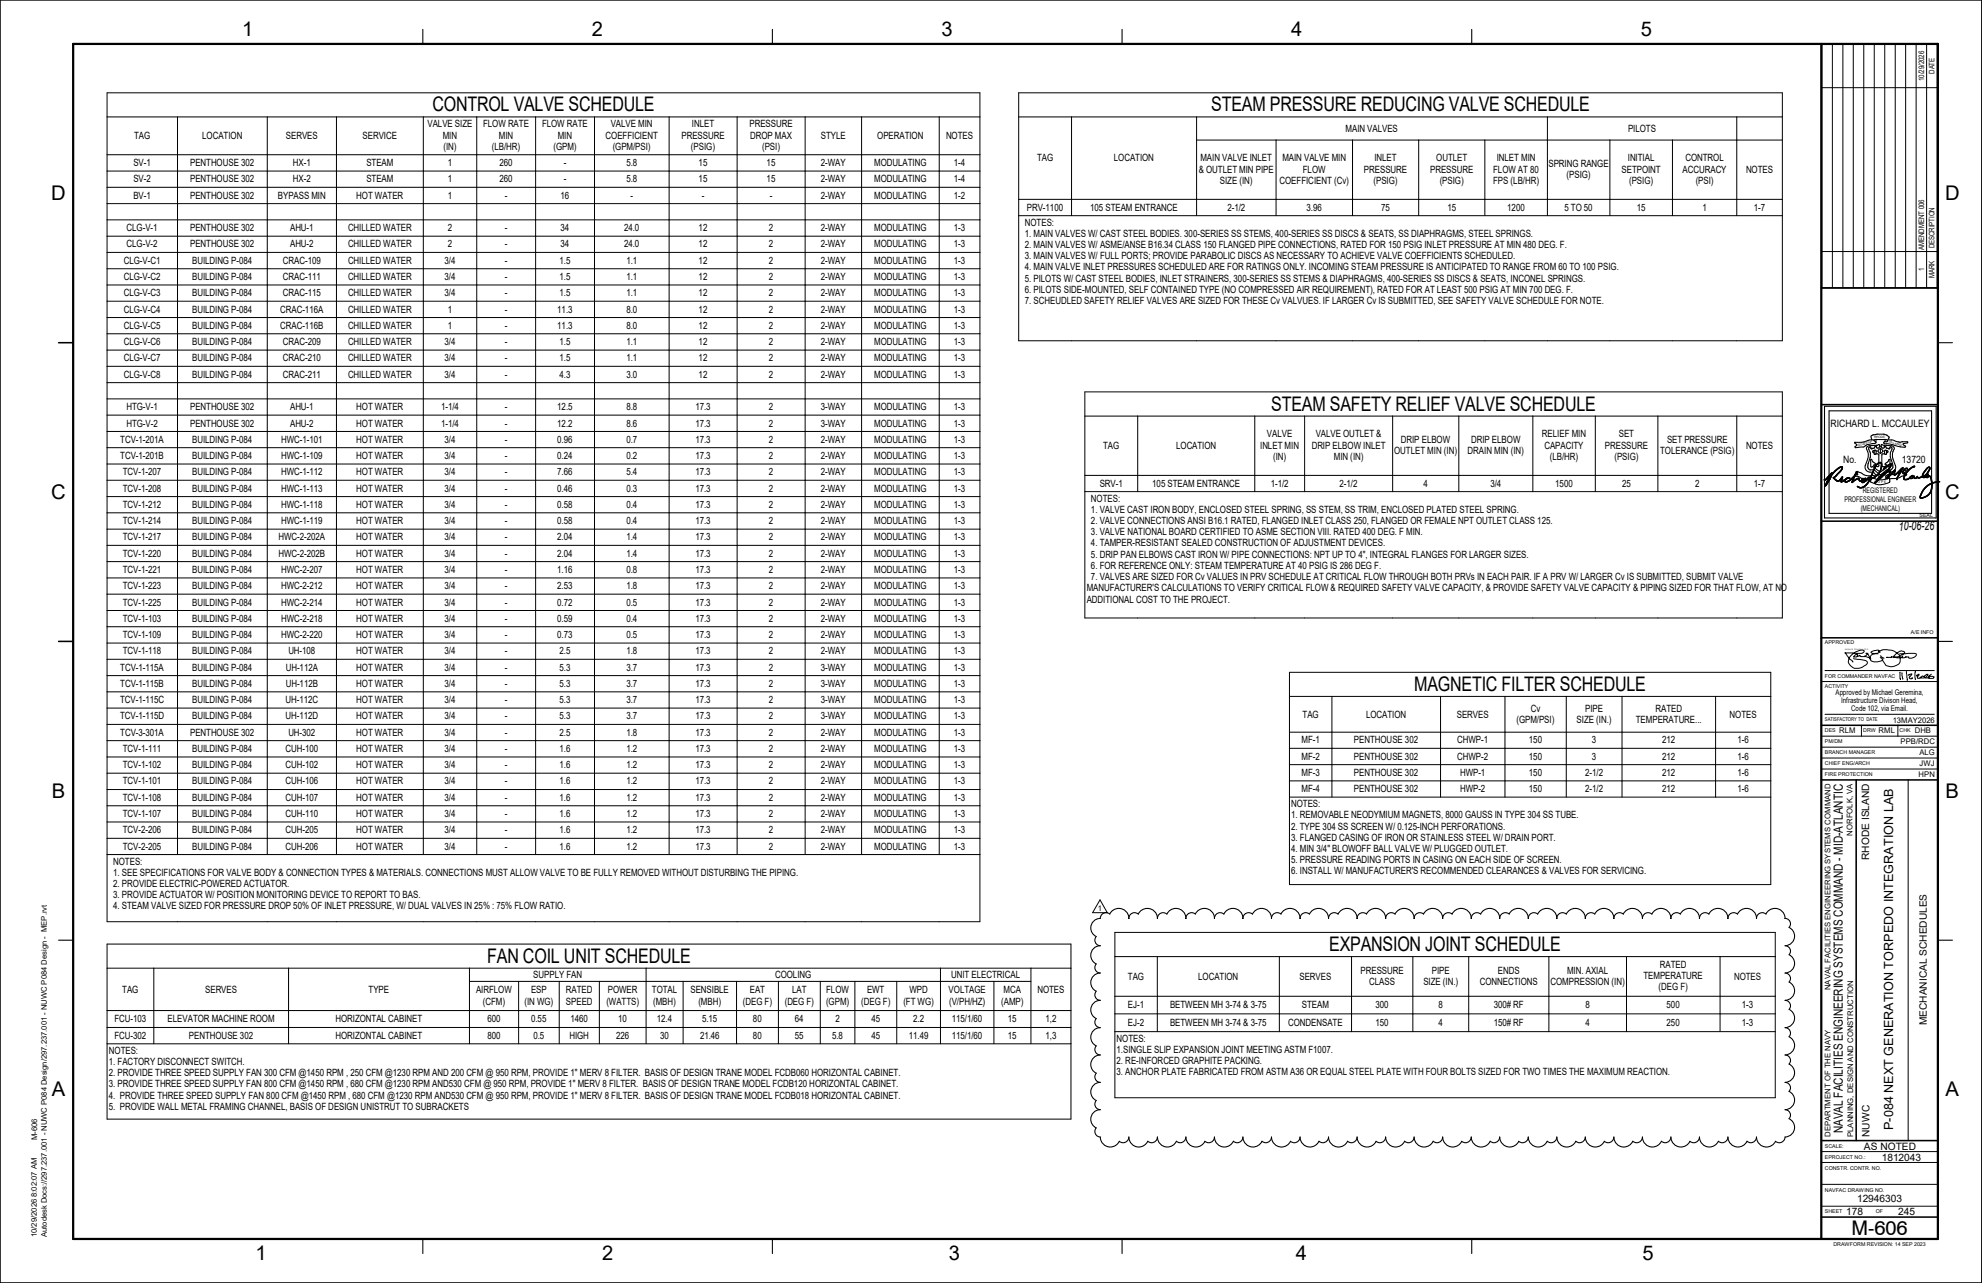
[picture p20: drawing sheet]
<svg xmlns="http://www.w3.org/2000/svg" width="864mm" height="559mm" viewBox="0 0 864 559" stroke-linecap="round" stroke-linejoin="round" font-family="sans-serif">
<defs><g id="words">
<g font-size="8.8">
<text x="105.6" y="15.7">1</text>
<text x="257.9" y="15.7">2</text>
<text x="410.3" y="15.7">3</text>
<text x="562.6" y="15.7">4</text>
<text x="715" y="15.7">5</text>
<text x="188.4" y="48.5">CONTROL VALVE SCHEDULE</text>
<text x="527.8" y="48.5">STEAM PRESSURE REDUCING VALVE SCHEDULE</text>
<text x="22.3" y="87.1">D</text>
<text x="847.5" y="87.1">D</text>
<text x="553.9" y="178.8">STEAM SAFETY RELIEF VALVE SCHEDULE</text>
<text x="22.3" y="217.3">C</text>
<text x="847.5" y="217.3">C</text>
<text x="616.2" y="300.9">MAGNETIC FILTER SCHEDULE</text>
<text x="22.6" y="347.4">B</text>
<text x="847.8" y="347.4">B</text>
<text x="212.3" y="419.3">FAN COIL UNIT SCHEDULE</text>
<text x="579.1" y="414.2">EXPANSION JOINT SCHEDULE</text>
<text x="22.6" y="477.5">A</text>
<text x="847.8" y="477.5">A</text>
<text x="806.7" y="537.9">M-606</text>
<text x="111.3" y="548.9">1</text>
<text x="262.3" y="548.9">2</text>
<text x="413.4" y="548.9">3</text>
<text x="564.6" y="548.9">4</text>
<text x="715.6" y="548.9">5</text>
</g>
<g font-size="5.5">
<text x="827.4" y="231.1" transform="rotate(-1 827.4 231.1)">10-06-26</text>
<text x="803" y="362.7" transform="rotate(-90 803 362.7)">ATLANTIC</text>
<text x="803" y="372.2" transform="rotate(-90 803 372.2)">MID-</text>
<text x="803" y="493.6" transform="rotate(-90 803 493.6)">NAVAL FACILITIES ENGINEERING SYSTEMS COMMAND -</text>
<text x="824.9" y="492.1" transform="rotate(-90 824.9 492.1)">P-084 NEXT GENERATION TORPEDO INTEGRATION LAB</text>
</g>
<g font-size="4.4">
<text x="186.3" y="55.5">VALVE SIZE</text>
<text x="210.5" y="55.5">FLOW RATE</text>
<text x="236.2" y="55.5">FLOW RATE</text>
<text x="266.1" y="55.5">VALVE MIN</text>
<text x="301.5" y="55.5">INLET</text>
<text x="326.6" y="55.5">PRESSURE</text>
<text x="586.3" y="57.4">MAIN VALVES</text>
<text x="709.4" y="57.4">PILOTS</text>
<text x="58.5" y="60.5">TAG</text>
<text x="88.1" y="60.5">LOCATION</text>
<text x="124.6" y="60.5">SERVES</text>
<text x="158" y="60.5">SERVICE</text>
<text x="192.9" y="60.4">MIN</text>
<text x="193.2" y="65.2">(IN)</text>
<text x="214.3" y="65.2">(LB/HR)</text>
<text x="217.4" y="60.4">MIN</text>
<text x="241.1" y="65.2">(GPM)</text>
<text x="243" y="60.4">MIN</text>
<text x="263.9" y="60.4">COEFFICIENT</text>
<text x="267" y="65.2">(GPM/PSI)</text>
<text x="296.9" y="60.4">PRESSURE</text>
<text x="301.1" y="65.2">(PSIG)</text>
<text x="326.9" y="60.4">DROP MAX</text>
<text x="332.1" y="65.2">(PSI)</text>
<text x="357.7" y="60.5">STYLE</text>
<text x="382.2" y="60.5">OPERATION</text>
<text x="412.2" y="60.5">NOTES</text>
<text x="451.9" y="70.3">TAG</text>
<text x="485.4" y="70.3">LOCATION</text>
<text x="523.1" y="70.3">MAIN VALVE INLET</text>
<text x="558.8" y="70.3">MAIN VALVE MIN</text>
<text x="598.9" y="70.3">INLET</text>
<text x="625.8" y="70.3">OUTLET</text>
<text x="652.1" y="70.3">INLET MIN</text>
<text x="709.3" y="70.3">INITIAL</text>
<text x="734.4" y="70.3">CONTROL</text>
<text x="58.1" y="72.3">SV-1</text>
<text x="82.8" y="72.3">PENTHOUSE 302</text>
<text x="127.6" y="72.3">HX-1</text>
<text x="159.6" y="72.3">STEAM</text>
<text x="195.1" y="72.3">1</text>
<text x="217.6" y="72.3">260</text>
<text x="245.6" y="72.3">-</text>
<text x="272.9" y="72.3">5.8</text>
<text x="304.4" y="72.3">15</text>
<text x="334.1" y="72.3">15</text>
<text x="357.7" y="72.3">2-WAY</text>
<text x="380.9" y="72.3">MODULATING</text>
<text x="415.6" y="72.3">1-4</text>
<text x="522.3" y="75.1">&amp; OUTLET MIN PIPE</text>
<text x="567.7" y="75.1">FLOW</text>
<text x="594.3" y="75.1">PRESSURE</text>
<text x="623.1" y="75.1">PRESSURE</text>
<text x="650.6" y="75.1">FLOW AT 80</text>
<text x="674.7" y="72.8">SPRING RANGE</text>
<text x="682.6" y="77.7">(PSIG)</text>
<text x="706.5" y="75.1">SETPOINT</text>
<text x="733.1" y="75.1">ACCURACY</text>
<text x="760.8" y="75.3">NOTES</text>
<text x="58.1" y="79.4">SV-2</text>
<text x="82.8" y="79.4">PENTHOUSE 302</text>
<text x="127.6" y="79.4">HX-2</text>
<text x="159.6" y="79.4">STEAM</text>
<text x="195.1" y="79.4">1</text>
<text x="217.6" y="79.4">260</text>
<text x="245.6" y="79.4">-</text>
<text x="272.9" y="79.4">5.8</text>
<text x="304.4" y="79.4">15</text>
<text x="334.1" y="79.4">15</text>
<text x="357.7" y="79.4">2-WAY</text>
<text x="380.9" y="79.4">MODULATING</text>
<text x="415.6" y="79.4">1-4</text>
<text x="531.5" y="80">SIZE (IN)</text>
<text x="557.5" y="80">COEFFICIENT (Cv)</text>
<text x="598.5" y="80">(PSIG)</text>
<text x="627.3" y="80">(PSIG)</text>
<text x="650.6" y="80">FPS (LB/HR)</text>
<text x="709.8" y="80">(PSIG)</text>
<text x="738.8" y="80">(PSI)</text>
<text x="58.1" y="86.5">BV-1</text>
<text x="82.8" y="86.5">PENTHOUSE 302</text>
<text x="121.1" y="86.5">BYPASS MIN</text>
<text x="155.2" y="86.5">HOT WATER</text>
<text x="195.1" y="86.5">1</text>
<text x="220" y="86.5">-</text>
<text x="244.3" y="86.5">16</text>
<text x="274.7" y="86.5">-</text>
<text x="305.8" y="86.5">-</text>
<text x="335.4" y="86.5">-</text>
<text x="357.7" y="86.5">2-WAY</text>
<text x="380.9" y="86.5">MODULATING</text>
<text x="415.6" y="86.5">1-2</text>
<text x="447.4" y="91.8">PRV-1100</text>
<text x="475" y="91.8">105 STEAM ENTRANCE</text>
<text x="534.8" y="91.8">2-1/2</text>
<text x="569.3" y="91.8">3.96</text>
<text x="601.8" y="91.8">75</text>
<text x="630.6" y="91.8">15</text>
<text x="656.8" y="91.8">1200</text>
<text x="681.7" y="91.8">5 TO 50</text>
<text x="713.1" y="91.8">15</text>
<text x="741.8" y="91.8">1</text>
<text x="764.2" y="91.8">1-7</text>
<text x="55.2" y="100.7">CLG-V-1</text>
<text x="82.8" y="100.7">PENTHOUSE 302</text>
<text x="126.4" y="100.7">AHU-1</text>
<text x="151.6" y="100.7">CHILLED WATER</text>
<text x="195.1" y="100.7">2</text>
<text x="220" y="100.7">-</text>
<text x="244.3" y="100.7">34</text>
<text x="271.9" y="100.7">24.0</text>
<text x="304.4" y="100.7">12</text>
<text x="335" y="100.7">2</text>
<text x="357.7" y="100.7">2-WAY</text>
<text x="380.9" y="100.7">MODULATING</text>
<text x="415.6" y="100.7">1-3</text>
<text x="446.5" y="98.3">NOTES:</text>
<text x="55.2" y="107.8">CLG-V-2</text>
<text x="82.8" y="107.8">PENTHOUSE 302</text>
<text x="126.4" y="107.8">AHU-2</text>
<text x="151.6" y="107.8">CHILLED WATER</text>
<text x="195.1" y="107.8">2</text>
<text x="220" y="107.8">-</text>
<text x="244.3" y="107.8">34</text>
<text x="271.9" y="107.8">24.0</text>
<text x="304.4" y="107.8">12</text>
<text x="335" y="107.8">2</text>
<text x="357.7" y="107.8">2-WAY</text>
<text x="380.9" y="107.8">MODULATING</text>
<text x="415.6" y="107.8">1-3</text>
<text x="446.5" y="103.2">1. MAIN VALVES W/ CAST STEEL BODIES. 300-SERIES SS STEMS, 400-SERIES SS DISCS &amp; SEATS, SS DIAPHRAGMS, STEEL SPRINGS.</text>
<text x="446.5" y="108">2. MAIN VALVES W/ ASME/ANSE B16.34 CLASS 150 FLANGED PIPE CONNECTIONS, RATED FOR 150 PSIG INLET PRESSURE AT MIN 480 DEG. F.</text>
<text x="446.5" y="112.9">3. MAIN VALVES W/ FULL PORTS; PROVIDE PARABOLIC DISCS AS NECESSARY TO ACHIEVE VALVE COEFFICIENTS SCHEDULED.</text>
<text x="53.9" y="114.9">CLG-V-C1</text>
<text x="83.7" y="114.9">BUILDING P-084</text>
<text x="123.3" y="114.9">CRAC-109</text>
<text x="151.6" y="114.9">CHILLED WATER</text>
<text x="193.7" y="114.9">3/4</text>
<text x="220" y="114.9">-</text>
<text x="243.8" y="114.9">1.5</text>
<text x="272.9" y="114.9">1.1</text>
<text x="304.4" y="114.9">12</text>
<text x="335" y="114.9">2</text>
<text x="357.7" y="114.9">2-WAY</text>
<text x="380.9" y="114.9">MODULATING</text>
<text x="415.6" y="114.9">1-3</text>
<text x="446.5" y="117.8">4. MAIN VALVE INLET PRESSURES SCHEDULED ARE FOR RATINGS ONLY. INCOMING STEAM PRESSURE IS ANTICIPATED TO RANGE FROM 60 TO 100 PSIG.</text>
<text x="53.9" y="122">CLG-V-C2</text>
<text x="83.7" y="122">BUILDING P-084</text>
<text x="123.3" y="122">CRAC-111</text>
<text x="151.6" y="122">CHILLED WATER</text>
<text x="193.7" y="122">3/4</text>
<text x="220" y="122">-</text>
<text x="243.8" y="122">1.5</text>
<text x="272.9" y="122">1.1</text>
<text x="304.4" y="122">12</text>
<text x="335" y="122">2</text>
<text x="357.7" y="122">2-WAY</text>
<text x="380.9" y="122">MODULATING</text>
<text x="415.6" y="122">1-3</text>
<text x="446.5" y="122.7">5. PILOTS W/ CAST STEEL BODIES, INLET STRAINERS, 300-SERIES SS STEMS &amp; DIAPHRAGMS, 400-SERIES SS DISCS &amp; SEATS, INCONEL SPRINGS.</text>
<text x="53.9" y="129">CLG-V-C3</text>
<text x="83.7" y="129">BUILDING P-084</text>
<text x="123.3" y="129">CRAC-115</text>
<text x="151.6" y="129">CHILLED WATER</text>
<text x="193.7" y="129">3/4</text>
<text x="220" y="129">-</text>
<text x="243.8" y="129">1.5</text>
<text x="272.9" y="129">1.1</text>
<text x="304.4" y="129">12</text>
<text x="335" y="129">2</text>
<text x="357.7" y="129">2-WAY</text>
<text x="380.9" y="129">MODULATING</text>
<text x="415.6" y="129">1-3</text>
<text x="446.5" y="127.6">6. PILOTS SIDE-MOUNTED, SELF CONTAINED TYPE (NO COMPRESSED AIR REQUIREMENT), RATED FOR AT LEAST 500 PSIG AT MIN 700 DEG. F.</text>
<text x="53.9" y="136.1">CLG-V-C4</text>
<text x="83.7" y="136.1">BUILDING P-084</text>
<text x="122.1" y="136.1">CRAC-116A</text>
<text x="151.6" y="136.1">CHILLED WATER</text>
<text x="195.1" y="136.1">1</text>
<text x="220" y="136.1">-</text>
<text x="242.8" y="136.1">11.3</text>
<text x="272.9" y="136.1">8.0</text>
<text x="304.4" y="136.1">12</text>
<text x="335" y="136.1">2</text>
<text x="357.7" y="136.1">2-WAY</text>
<text x="380.9" y="136.1">MODULATING</text>
<text x="415.6" y="136.1">1-3</text>
<text x="446.5" y="132.5">7. SCHEUDLED SAFETY RELIEF VALVES ARE SIZED FOR THESE Cv VALVUES. IF LARGER Cv IS SUBMITTED, SEE SAFETY VALVE SCHEDULE FOR NOTE.</text>
<text x="53.9" y="143.2">CLG-V-C5</text>
<text x="83.7" y="143.2">BUILDING P-084</text>
<text x="122.1" y="143.2">CRAC-116B</text>
<text x="151.6" y="143.2">CHILLED WATER</text>
<text x="195.1" y="143.2">1</text>
<text x="220" y="143.2">-</text>
<text x="242.8" y="143.2">11.3</text>
<text x="272.9" y="143.2">8.0</text>
<text x="304.4" y="143.2">12</text>
<text x="335" y="143.2">2</text>
<text x="357.7" y="143.2">2-WAY</text>
<text x="380.9" y="143.2">MODULATING</text>
<text x="415.6" y="143.2">1-3</text>
<text x="53.9" y="150.3">CLG-V-C6</text>
<text x="83.7" y="150.3">BUILDING P-084</text>
<text x="123.3" y="150.3">CRAC-209</text>
<text x="151.6" y="150.3">CHILLED WATER</text>
<text x="193.7" y="150.3">3/4</text>
<text x="220" y="150.3">-</text>
<text x="243.8" y="150.3">1.5</text>
<text x="272.9" y="150.3">1.1</text>
<text x="304.4" y="150.3">12</text>
<text x="335" y="150.3">2</text>
<text x="357.7" y="150.3">2-WAY</text>
<text x="380.9" y="150.3">MODULATING</text>
<text x="415.6" y="150.3">1-3</text>
<text x="53.9" y="157.4">CLG-V-C7</text>
<text x="83.7" y="157.4">BUILDING P-084</text>
<text x="123.3" y="157.4">CRAC-210</text>
<text x="151.6" y="157.4">CHILLED WATER</text>
<text x="193.7" y="157.4">3/4</text>
<text x="220" y="157.4">-</text>
<text x="243.8" y="157.4">1.5</text>
<text x="272.9" y="157.4">1.1</text>
<text x="304.4" y="157.4">12</text>
<text x="335" y="157.4">2</text>
<text x="357.7" y="157.4">2-WAY</text>
<text x="380.9" y="157.4">MODULATING</text>
<text x="415.6" y="157.4">1-3</text>
<text x="53.9" y="164.5">CLG-V-C8</text>
<text x="83.7" y="164.5">BUILDING P-084</text>
<text x="123.3" y="164.5">CRAC-211</text>
<text x="151.6" y="164.5">CHILLED WATER</text>
<text x="193.7" y="164.5">3/4</text>
<text x="220" y="164.5">-</text>
<text x="243.8" y="164.5">4.3</text>
<text x="272.9" y="164.5">3.0</text>
<text x="304.4" y="164.5">12</text>
<text x="335" y="164.5">2</text>
<text x="357.7" y="164.5">2-WAY</text>
<text x="380.9" y="164.5">MODULATING</text>
<text x="415.6" y="164.5">1-3</text>
<text x="55.1" y="178.6">HTG-V-1</text>
<text x="82.8" y="178.6">PENTHOUSE 302</text>
<text x="126.4" y="178.6">AHU-1</text>
<text x="155.2" y="178.6">HOT WATER</text>
<text x="192.2" y="178.6">1-1/4</text>
<text x="220" y="178.6">-</text>
<text x="242.8" y="178.6">12.5</text>
<text x="272.9" y="178.6">8.8</text>
<text x="303" y="178.6">17.3</text>
<text x="335" y="178.6">2</text>
<text x="357.7" y="178.6">3-WAY</text>
<text x="380.9" y="178.6">MODULATING</text>
<text x="415.6" y="178.6">1-3</text>
<text x="55.1" y="185.8">HTG-V-2</text>
<text x="82.8" y="185.8">PENTHOUSE 302</text>
<text x="126.4" y="185.8">AHU-2</text>
<text x="155.2" y="185.8">HOT WATER</text>
<text x="192.2" y="185.8">1-1/4</text>
<text x="220" y="185.8">-</text>
<text x="242.8" y="185.8">12.2</text>
<text x="272.9" y="185.8">8.6</text>
<text x="303" y="185.8">17.3</text>
<text x="335" y="185.8">2</text>
<text x="357.7" y="185.8">3-WAY</text>
<text x="380.9" y="185.8">MODULATING</text>
<text x="415.6" y="185.8">1-3</text>
<text x="797.6" y="185.8">RICHARD L. MCCAULEY</text>
<text x="552" y="190.5">VALVE</text>
<text x="573.3" y="190.5">VALVE OUTLET &amp;</text>
<text x="671.9" y="190.5">RELIEF MIN</text>
<text x="705.4" y="190.5">SET</text>
<text x="52.4" y="192.8">TCV-1-201A</text>
<text x="83.7" y="192.8">BUILDING P-084</text>
<text x="122.5" y="192.8">HWC-1-101</text>
<text x="155.2" y="192.8">HOT WATER</text>
<text x="193.7" y="192.8">3/4</text>
<text x="220" y="192.8">-</text>
<text x="242.8" y="192.8">0.96</text>
<text x="272.9" y="192.8">0.7</text>
<text x="303" y="192.8">17.3</text>
<text x="335" y="192.8">2</text>
<text x="357.7" y="192.8">2-WAY</text>
<text x="380.9" y="192.8">MODULATING</text>
<text x="415.6" y="192.8">1-3</text>
<text x="480.7" y="195.5">TAG</text>
<text x="512.5" y="195.5">LOCATION</text>
<text x="549.1" y="195.4">INLET MIN</text>
<text x="571.5" y="195.4">DRIP ELBOW INLET</text>
<text x="607.5" y="197.9">OUTLET MIN (IN)</text>
<text x="610.4" y="193">DRIP ELBOW</text>
<text x="639.5" y="197.9">DRAIN MIN (IN)</text>
<text x="641" y="193">DRIP ELBOW</text>
<text x="672.9" y="195.4">CAPACITY</text>
<text x="699.3" y="195.4">PRESSURE</text>
<text x="723.4" y="197.9">TOLERANCE (PSIG)</text>
<text x="726.4" y="193">SET PRESSURE</text>
<text x="760.8" y="195.5">NOTES</text>
<text x="52.4" y="199.9">TCV-1-201B</text>
<text x="83.7" y="199.9">BUILDING P-084</text>
<text x="122.5" y="199.9">HWC-1-109</text>
<text x="155.2" y="199.9">HOT WATER</text>
<text x="193.7" y="199.9">3/4</text>
<text x="220" y="199.9">-</text>
<text x="242.8" y="199.9">0.24</text>
<text x="272.9" y="199.9">0.2</text>
<text x="303" y="199.9">17.3</text>
<text x="335" y="199.9">2</text>
<text x="357.7" y="199.9">2-WAY</text>
<text x="380.9" y="199.9">MODULATING</text>
<text x="415.6" y="199.9">1-3</text>
<text x="554.7" y="200.2">(IN)</text>
<text x="581.2" y="200.2">MIN (IN)</text>
<text x="675.3" y="200.2">(LB/HR)</text>
<text x="703.5" y="200.2">(PSIG)</text>
<text x="803.1" y="201.6">No.</text>
<text x="828.7" y="201.6">13720</text>
<text x="53.6" y="207">TCV-1-207</text>
<text x="83.7" y="207">BUILDING P-084</text>
<text x="122.5" y="207">HWC-1-112</text>
<text x="155.2" y="207">HOT WATER</text>
<text x="193.7" y="207">3/4</text>
<text x="220" y="207">-</text>
<text x="242.8" y="207">7.66</text>
<text x="272.9" y="207">5.4</text>
<text x="303" y="207">17.3</text>
<text x="335" y="207">2</text>
<text x="357.7" y="207">2-WAY</text>
<text x="380.9" y="207">MODULATING</text>
<text x="415.6" y="207">1-3</text>
<text x="53.6" y="214.1">TCV-1-208</text>
<text x="83.7" y="214.1">BUILDING P-084</text>
<text x="122.5" y="214.1">HWC-1-113</text>
<text x="155.2" y="214.1">HOT WATER</text>
<text x="193.7" y="214.1">3/4</text>
<text x="220" y="214.1">-</text>
<text x="242.8" y="214.1">0.46</text>
<text x="272.9" y="214.1">0.3</text>
<text x="303" y="214.1">17.3</text>
<text x="335" y="214.1">2</text>
<text x="357.7" y="214.1">2-WAY</text>
<text x="380.9" y="214.1">MODULATING</text>
<text x="415.6" y="214.1">1-3</text>
<text x="479.2" y="212">SRV-1</text>
<text x="502.1" y="212">105 STEAM ENTRANCE</text>
<text x="553.7" y="212">1-1/2</text>
<text x="583.7" y="212">2-1/2</text>
<text x="620.3" y="212">4</text>
<text x="649.4" y="212">3/4</text>
<text x="677.7" y="212">1500</text>
<text x="706.8" y="212">25</text>
<text x="738.6" y="212">2</text>
<text x="764.2" y="212">1-7</text>
<text x="53.6" y="221.2">TCV-1-212</text>
<text x="83.7" y="221.2">BUILDING P-084</text>
<text x="122.5" y="221.2">HWC-1-118</text>
<text x="155.2" y="221.2">HOT WATER</text>
<text x="193.7" y="221.2">3/4</text>
<text x="220" y="221.2">-</text>
<text x="242.8" y="221.2">0.58</text>
<text x="272.9" y="221.2">0.4</text>
<text x="303" y="221.2">17.3</text>
<text x="335" y="221.2">2</text>
<text x="357.7" y="221.2">2-WAY</text>
<text x="380.9" y="221.2">MODULATING</text>
<text x="415.6" y="221.2">1-3</text>
<text x="475.4" y="218.5">NOTES:</text>
<text x="475.4" y="223.4">1. VALVE CAST IRON BODY, ENCLOSED STEEL SPRING, SS STEM, SS TRIM, ENCLOSED PLATED STEEL SPRING.</text>
<text x="53.6" y="228.3">TCV-1-214</text>
<text x="83.7" y="228.3">BUILDING P-084</text>
<text x="122.5" y="228.3">HWC-1-119</text>
<text x="155.2" y="228.3">HOT WATER</text>
<text x="193.7" y="228.3">3/4</text>
<text x="220" y="228.3">-</text>
<text x="242.8" y="228.3">0.58</text>
<text x="272.9" y="228.3">0.4</text>
<text x="303" y="228.3">17.3</text>
<text x="335" y="228.3">2</text>
<text x="357.7" y="228.3">2-WAY</text>
<text x="380.9" y="228.3">MODULATING</text>
<text x="415.6" y="228.3">1-3</text>
<text x="475.4" y="228.2">2. VALVE CONNECTIONS ANSI B16.1 RATED, FLANGED INLET CLASS 250, FLANGED OR FEMALE NPT OUTLET CLASS 125.</text>
<text x="475.4" y="233.1">3. VALVE NATIONAL BOARD CERTIFIED TO ASME SECTION VIII. RATED 400 DEG. F MIN.</text>
<text x="53.6" y="235.4">TCV-1-217</text>
<text x="83.7" y="235.4">BUILDING P-084</text>
<text x="121.4" y="235.4">HWC-2-202A</text>
<text x="155.2" y="235.4">HOT WATER</text>
<text x="193.7" y="235.4">3/4</text>
<text x="220" y="235.4">-</text>
<text x="242.8" y="235.4">2.04</text>
<text x="272.9" y="235.4">1.4</text>
<text x="303" y="235.4">17.3</text>
<text x="335" y="235.4">2</text>
<text x="357.7" y="235.4">2-WAY</text>
<text x="380.9" y="235.4">MODULATING</text>
<text x="415.6" y="235.4">1-3</text>
<text x="475.4" y="238">4. TAMPER-RESISTANT SEALED CONSTRUCTION OF ADJUSTMENT DEVICES.</text>
<text x="53.6" y="242.4">TCV-1-220</text>
<text x="83.7" y="242.4">BUILDING P-084</text>
<text x="121.4" y="242.4">HWC-2-202B</text>
<text x="155.2" y="242.4">HOT WATER</text>
<text x="193.7" y="242.4">3/4</text>
<text x="220" y="242.4">-</text>
<text x="242.8" y="242.4">2.04</text>
<text x="272.9" y="242.4">1.4</text>
<text x="303" y="242.4">17.3</text>
<text x="335" y="242.4">2</text>
<text x="357.7" y="242.4">2-WAY</text>
<text x="380.9" y="242.4">MODULATING</text>
<text x="415.6" y="242.4">1-3</text>
<text x="475.4" y="242.9">5. DRIP PAN ELBOWS CAST IRON W/ PIPE CONNECTIONS: NPT UP TO 4&quot;, INTEGRAL FLANGES FOR LARGER SIZES.</text>
<text x="53.6" y="249.6">TCV-1-221</text>
<text x="83.7" y="249.6">BUILDING P-084</text>
<text x="122.5" y="249.6">HWC-2-207</text>
<text x="155.2" y="249.6">HOT WATER</text>
<text x="193.7" y="249.6">3/4</text>
<text x="220" y="249.6">-</text>
<text x="242.8" y="249.6">1.16</text>
<text x="272.9" y="249.6">0.8</text>
<text x="303" y="249.6">17.3</text>
<text x="335" y="249.6">2</text>
<text x="357.7" y="249.6">2-WAY</text>
<text x="380.9" y="249.6">MODULATING</text>
<text x="415.6" y="249.6">1-3</text>
<text x="475.4" y="247.8">6. FOR REFERENCE ONLY: STEAM TEMPERATURE AT 40 PSIG IS 286 DEG F.</text>
<text x="53.6" y="256.6">TCV-1-223</text>
<text x="83.7" y="256.6">BUILDING P-084</text>
<text x="122.5" y="256.6">HWC-2-212</text>
<text x="155.2" y="256.6">HOT WATER</text>
<text x="193.7" y="256.6">3/4</text>
<text x="220" y="256.6">-</text>
<text x="242.8" y="256.6">2.53</text>
<text x="272.9" y="256.6">1.8</text>
<text x="303" y="256.6">17.3</text>
<text x="335" y="256.6">2</text>
<text x="357.7" y="256.6">2-WAY</text>
<text x="380.9" y="256.6">MODULATING</text>
<text x="415.6" y="256.6">1-3</text>
<text x="473.5" y="257.5">MANUFACTURER'S CALCULATIONS TO VERIFY CRITICAL FLOW &amp; REQUIRED SAFETY VALVE CAPACITY, &amp; PROVIDE SAFETY VALVE CAPACITY &amp; PIPING SIZED FOR THAT FLOW, AT NO</text>
<text x="475.4" y="252.6">7. VALVES ARE SIZED FOR Cv VALUES IN PRV SCHEDULE AT CRITICAL FLOW THROUGH BOTH PRVs IN EACH PAIR. IF A PRV W/ LARGER Cv IS SUBMITTED, SUBMIT VALVE</text>
<text x="53.6" y="263.7">TCV-1-225</text>
<text x="83.7" y="263.7">BUILDING P-084</text>
<text x="122.5" y="263.7">HWC-2-214</text>
<text x="155.2" y="263.7">HOT WATER</text>
<text x="193.7" y="263.7">3/4</text>
<text x="220" y="263.7">-</text>
<text x="242.8" y="263.7">0.72</text>
<text x="272.9" y="263.7">0.5</text>
<text x="303" y="263.7">17.3</text>
<text x="335" y="263.7">2</text>
<text x="357.7" y="263.7">2-WAY</text>
<text x="380.9" y="263.7">MODULATING</text>
<text x="415.6" y="263.7">1-3</text>
<text x="473.5" y="262.4">ADDITIONAL COST TO THE PROJECT.</text>
<text x="53.6" y="270.8">TCV-1-103</text>
<text x="83.7" y="270.8">BUILDING P-084</text>
<text x="122.5" y="270.8">HWC-2-218</text>
<text x="155.2" y="270.8">HOT WATER</text>
<text x="193.7" y="270.8">3/4</text>
<text x="220" y="270.8">-</text>
<text x="242.8" y="270.8">0.59</text>
<text x="272.9" y="270.8">0.4</text>
<text x="303" y="270.8">17.3</text>
<text x="335" y="270.8">2</text>
<text x="357.7" y="270.8">2-WAY</text>
<text x="380.9" y="270.8">MODULATING</text>
<text x="415.6" y="270.8">1-3</text>
<text x="53.6" y="277.9">TCV-1-109</text>
<text x="83.7" y="277.9">BUILDING P-084</text>
<text x="122.5" y="277.9">HWC-2-220</text>
<text x="155.2" y="277.9">HOT WATER</text>
<text x="193.7" y="277.9">3/4</text>
<text x="220" y="277.9">-</text>
<text x="242.8" y="277.9">0.73</text>
<text x="272.9" y="277.9">0.5</text>
<text x="303" y="277.9">17.3</text>
<text x="335" y="277.9">2</text>
<text x="357.7" y="277.9">2-WAY</text>
<text x="380.9" y="277.9">MODULATING</text>
<text x="415.6" y="277.9">1-3</text>
<text x="53.6" y="285">TCV-1-118</text>
<text x="83.7" y="285">BUILDING P-084</text>
<text x="125.6" y="285">UH-108</text>
<text x="155.2" y="285">HOT WATER</text>
<text x="193.7" y="285">3/4</text>
<text x="220" y="285">-</text>
<text x="243.8" y="285">2.5</text>
<text x="272.9" y="285">1.8</text>
<text x="303" y="285">17.3</text>
<text x="335" y="285">2</text>
<text x="357.7" y="285">2-WAY</text>
<text x="380.9" y="285">MODULATING</text>
<text x="415.6" y="285">1-3</text>
<text x="52.4" y="292.1">TCV-1-115A</text>
<text x="83.7" y="292.1">BUILDING P-084</text>
<text x="124.5" y="292.1">UH-112A</text>
<text x="155.2" y="292.1">HOT WATER</text>
<text x="193.7" y="292.1">3/4</text>
<text x="220" y="292.1">-</text>
<text x="243.8" y="292.1">5.3</text>
<text x="272.9" y="292.1">3.7</text>
<text x="303" y="292.1">17.3</text>
<text x="335" y="292.1">2</text>
<text x="357.7" y="292.1">3-WAY</text>
<text x="380.9" y="292.1">MODULATING</text>
<text x="415.6" y="292.1">1-3</text>
<text x="52.4" y="299.2">TCV-1-115B</text>
<text x="83.7" y="299.2">BUILDING P-084</text>
<text x="124.5" y="299.2">UH-112B</text>
<text x="155.2" y="299.2">HOT WATER</text>
<text x="193.7" y="299.2">3/4</text>
<text x="220" y="299.2">-</text>
<text x="243.8" y="299.2">5.3</text>
<text x="272.9" y="299.2">3.7</text>
<text x="303" y="299.2">17.3</text>
<text x="335" y="299.2">2</text>
<text x="357.7" y="299.2">3-WAY</text>
<text x="380.9" y="299.2">MODULATING</text>
<text x="415.6" y="299.2">1-3</text>
<text x="52.4" y="306.2">TCV-1-115C</text>
<text x="83.7" y="306.2">BUILDING P-084</text>
<text x="124.4" y="306.2">UH-112C</text>
<text x="155.2" y="306.2">HOT WATER</text>
<text x="193.7" y="306.2">3/4</text>
<text x="220" y="306.2">-</text>
<text x="243.8" y="306.2">5.3</text>
<text x="272.9" y="306.2">3.7</text>
<text x="303" y="306.2">17.3</text>
<text x="335" y="306.2">2</text>
<text x="357.7" y="306.2">3-WAY</text>
<text x="380.9" y="306.2">MODULATING</text>
<text x="415.6" y="306.2">1-3</text>
<text x="667" y="310">Cv</text>
<text x="690.7" y="310">PIPE</text>
<text x="721.3" y="310">RATED</text>
<text x="52.4" y="313.4">TCV-1-115D</text>
<text x="83.7" y="313.4">BUILDING P-084</text>
<text x="124.4" y="313.4">UH-112D</text>
<text x="155.2" y="313.4">HOT WATER</text>
<text x="193.7" y="313.4">3/4</text>
<text x="220" y="313.4">-</text>
<text x="243.8" y="313.4">5.3</text>
<text x="272.9" y="313.4">3.7</text>
<text x="303" y="313.4">17.3</text>
<text x="335" y="313.4">2</text>
<text x="357.7" y="313.4">3-WAY</text>
<text x="380.9" y="313.4">MODULATING</text>
<text x="415.6" y="313.4">1-3</text>
<text x="567.6" y="312.5">TAG</text>
<text x="595.2" y="312.5">LOCATION</text>
<text x="634.7" y="312.5">SERVES</text>
<text x="660.7" y="314.8">(GPM/PSI)</text>
<text x="687" y="314.8">SIZE (IN.)</text>
<text x="712.8" y="314.8">TEMPERATURE...</text>
<text x="753.6" y="312.5">NOTES</text>
<text x="52.4" y="320.4">TCV-3-301A</text>
<text x="82.8" y="320.4">PENTHOUSE 302</text>
<text x="125.6" y="320.4">UH-302</text>
<text x="155.2" y="320.4">HOT WATER</text>
<text x="193.7" y="320.4">3/4</text>
<text x="220" y="320.4">-</text>
<text x="243.8" y="320.4">2.5</text>
<text x="272.9" y="320.4">1.8</text>
<text x="303" y="320.4">17.3</text>
<text x="335" y="320.4">2</text>
<text x="357.7" y="320.4">2-WAY</text>
<text x="380.9" y="320.4">MODULATING</text>
<text x="415.6" y="320.4">1-3</text>
<text x="567.1" y="323.8">MF-1</text>
<text x="590" y="323.8">PENTHOUSE 302</text>
<text x="635" y="323.8">CHWP-1</text>
<text x="666.2" y="323.8">150</text>
<text x="693.6" y="323.8">3</text>
<text x="724.2" y="323.8">212</text>
<text x="757" y="323.8">1-6</text>
<text x="53.6" y="327.5">TCV-1-111</text>
<text x="83.7" y="327.5">BUILDING P-084</text>
<text x="124.4" y="327.5">CUH-100</text>
<text x="155.2" y="327.5">HOT WATER</text>
<text x="193.7" y="327.5">3/4</text>
<text x="220" y="327.5">-</text>
<text x="243.8" y="327.5">1.6</text>
<text x="272.9" y="327.5">1.2</text>
<text x="303" y="327.5">17.3</text>
<text x="335" y="327.5">2</text>
<text x="357.7" y="327.5">2-WAY</text>
<text x="380.9" y="327.5">MODULATING</text>
<text x="415.6" y="327.5">1-3</text>
<text x="53.6" y="334.6">TCV-1-102</text>
<text x="83.7" y="334.6">BUILDING P-084</text>
<text x="124.4" y="334.6">CUH-102</text>
<text x="155.2" y="334.6">HOT WATER</text>
<text x="193.7" y="334.6">3/4</text>
<text x="220" y="334.6">-</text>
<text x="243.8" y="334.6">1.6</text>
<text x="272.9" y="334.6">1.2</text>
<text x="303" y="334.6">17.3</text>
<text x="335" y="334.6">2</text>
<text x="357.7" y="334.6">2-WAY</text>
<text x="380.9" y="334.6">MODULATING</text>
<text x="415.6" y="334.6">1-3</text>
<text x="567.1" y="330.8">MF-2</text>
<text x="590" y="330.8">PENTHOUSE 302</text>
<text x="635" y="330.8">CHWP-2</text>
<text x="666.2" y="330.8">150</text>
<text x="693.6" y="330.8">3</text>
<text x="724.2" y="330.8">212</text>
<text x="757" y="330.8">1-6</text>
<text x="53.6" y="341.7">TCV-1-101</text>
<text x="83.7" y="341.7">BUILDING P-084</text>
<text x="124.4" y="341.7">CUH-106</text>
<text x="155.2" y="341.7">HOT WATER</text>
<text x="193.7" y="341.7">3/4</text>
<text x="220" y="341.7">-</text>
<text x="243.8" y="341.7">1.6</text>
<text x="272.9" y="341.7">1.2</text>
<text x="303" y="341.7">17.3</text>
<text x="335" y="341.7">2</text>
<text x="357.7" y="341.7">2-WAY</text>
<text x="380.9" y="341.7">MODULATING</text>
<text x="415.6" y="341.7">1-3</text>
<text x="567.1" y="337.9">MF-3</text>
<text x="590" y="337.9">PENTHOUSE 302</text>
<text x="636.2" y="337.9">HWP-1</text>
<text x="666.2" y="337.9">150</text>
<text x="690.7" y="337.9">2-1/2</text>
<text x="724.2" y="337.9">212</text>
<text x="757" y="337.9">1-6</text>
<text x="567.1" y="345">MF-4</text>
<text x="590" y="345">PENTHOUSE 302</text>
<text x="636.2" y="345">HWP-2</text>
<text x="666.2" y="345">150</text>
<text x="690.7" y="345">2-1/2</text>
<text x="724.2" y="345">212</text>
<text x="757" y="345">1-6</text>
<text x="53.6" y="348.8">TCV-1-108</text>
<text x="83.7" y="348.8">BUILDING P-084</text>
<text x="124.4" y="348.8">CUH-107</text>
<text x="155.2" y="348.8">HOT WATER</text>
<text x="193.7" y="348.8">3/4</text>
<text x="220" y="348.8">-</text>
<text x="243.8" y="348.8">1.6</text>
<text x="272.9" y="348.8">1.2</text>
<text x="303" y="348.8">17.3</text>
<text x="335" y="348.8">2</text>
<text x="357.7" y="348.8">2-WAY</text>
<text x="380.9" y="348.8">MODULATING</text>
<text x="415.6" y="348.8">1-3</text>
<text x="562.6" y="351.6">NOTES:</text>
<text x="53.6" y="355.9">TCV-1-107</text>
<text x="83.7" y="355.9">BUILDING P-084</text>
<text x="124.4" y="355.9">CUH-110</text>
<text x="155.2" y="355.9">HOT WATER</text>
<text x="193.7" y="355.9">3/4</text>
<text x="220" y="355.9">-</text>
<text x="243.8" y="355.9">1.6</text>
<text x="272.9" y="355.9">1.2</text>
<text x="303" y="355.9">17.3</text>
<text x="335" y="355.9">2</text>
<text x="357.7" y="355.9">2-WAY</text>
<text x="380.9" y="355.9">MODULATING</text>
<text x="415.6" y="355.9">1-3</text>
<text x="562.6" y="356.4">1. REMOVABLE NEODYMIUM MAGNETS, 8000 GAUSS IN TYPE 304 SS TUBE.</text>
<text x="53.6" y="363">TCV-2-206</text>
<text x="83.7" y="363">BUILDING P-084</text>
<text x="124.4" y="363">CUH-205</text>
<text x="155.2" y="363">HOT WATER</text>
<text x="193.7" y="363">3/4</text>
<text x="220" y="363">-</text>
<text x="243.8" y="363">1.6</text>
<text x="272.9" y="363">1.2</text>
<text x="303" y="363">17.3</text>
<text x="335" y="363">2</text>
<text x="357.7" y="363">2-WAY</text>
<text x="380.9" y="363">MODULATING</text>
<text x="415.6" y="363">1-3</text>
<text x="562.6" y="361.3">2. TYPE 304 SS SCREEN W/ 0.125-INCH PERFORATIONS.</text>
<text x="53.6" y="370">TCV-2-205</text>
<text x="83.7" y="370">BUILDING P-084</text>
<text x="124.4" y="370">CUH-206</text>
<text x="155.2" y="370">HOT WATER</text>
<text x="193.7" y="370">3/4</text>
<text x="220" y="370">-</text>
<text x="243.8" y="370">1.6</text>
<text x="272.9" y="370">1.2</text>
<text x="303" y="370">17.3</text>
<text x="335" y="370">2</text>
<text x="357.7" y="370">2-WAY</text>
<text x="380.9" y="370">MODULATING</text>
<text x="415.6" y="370">1-3</text>
<text x="562.6" y="366.2">3. FLANGED CASING OF IRON OR STAINLESS STEEL W/ DRAIN PORT.</text>
<text x="562.6" y="371.1">4. MIN 3/4&quot; BLOWOFF BALL VALVE W/ PLUGGED OUTLET.</text>
<text x="49.3" y="376.6">NOTES:</text>
<text x="562.6" y="376">5. PRESSURE READING PORTS IN CASING ON EACH SIDE OF SCREEN.</text>
<text x="814.4" y="374.5" transform="rotate(-90 814.4 374.5)">RHODE ISLAND</text>
<text x="49.3" y="381.4">1. SEE SPECIFICATIONS FOR VALVE BODY &amp; CONNECTION TYPES &amp; MATERIALS. CONNECTIONS MUST ALLOW VALVE TO BE FULLY REMOVED WITHOUT DISTURBING THE PIPING.</text>
<text x="562.6" y="380.9">6. INSTALL W/ MANUFACTURER'S RECOMMENDED CLEARANCES &amp; VALVES FOR SERVICING.</text>
<text x="49.3" y="386.3">2. PROVIDE ELECTRIC-POWERED ACTUATOR.</text>
<text x="49.3" y="391.2">3. PROVIDE ACTUATOR W/ POSITION MONITORING DEVICE TO REPORT TO BAS.</text>
<text x="49.3" y="396.1">4. STEAM VALVE SIZED FOR PRESSURE DROP 50% OF INLET PRESSURE, W/ DUAL VALVES IN 25% : 75% FLOW RATIO.</text>
<text x="232.4" y="426">SUPPLY FAN</text>
<text x="337.7" y="426">COOLING</text>
<text x="414.4" y="426">UNIT ELECTRICAL</text>
<text x="592.8" y="424.1">PRESSURE</text>
<text x="623.9" y="424.1">PIPE</text>
<text x="652.7" y="424.1">ENDS</text>
<text x="682.8" y="424.1">MIN. AXIAL</text>
<text x="723.3" y="421.6">RATED</text>
<text x="491.5" y="426.6">TAG</text>
<text x="522.1" y="426.6">LOCATION</text>
<text x="566.2" y="426.6">SERVES</text>
<text x="596.6" y="429">CLASS</text>
<text x="620.2" y="429">SIZE (IN.)</text>
<text x="644.7" y="429">CONNECTIONS</text>
<text x="675.6" y="429">COMPRESSION (IN)</text>
<text x="716.1" y="426.5">TEMPERATURE</text>
<text x="722.7" y="431.4">(DEG F)</text>
<text x="755.6" y="426.6">NOTES</text>
<text x="53.3" y="432.3">TAG</text>
<text x="89.4" y="432.3">SERVES</text>
<text x="160.6" y="432.3">TYPE</text>
<text x="207.4" y="432.6">AIRFLOW</text>
<text x="210.4" y="437.5">(CFM)</text>
<text x="228.6" y="437.5">(IN WG)</text>
<text x="231.4" y="432.6">ESP</text>
<text x="246.6" y="432.6">RATED</text>
<text x="246.6" y="437.5">SPEED</text>
<text x="264.2" y="437.5">(WATTS)</text>
<text x="264.8" y="432.6">POWER</text>
<text x="284.1" y="432.6">TOTAL</text>
<text x="284.6" y="437.5">(MBH)</text>
<text x="300.9" y="432.6">SENSIBLE</text>
<text x="304.3" y="437.5">(MBH)</text>
<text x="323.7" y="437.5">(DEG F)</text>
<text x="326.7" y="432.6">EAT</text>
<text x="341.9" y="437.5">(DEG F)</text>
<text x="345.1" y="432.6">LAT</text>
<text x="359.9" y="437.5">(GPM)</text>
<text x="360" y="432.6">FLOW</text>
<text x="375.2" y="437.5">(DEG F)</text>
<text x="377.8" y="432.6">EWT</text>
<text x="393.6" y="437.5">(FT WG)</text>
<text x="396.3" y="432.6">WPD</text>
<text x="413.3" y="432.6">VOLTAGE</text>
<text x="413.6" y="437.5">(V/PH/HZ)</text>
<text x="436.2" y="437.5">(AMP)</text>
<text x="437.3" y="432.6">MCA</text>
<text x="452" y="432.3">NOTES</text>
<text x="491.5" y="439.1">EJ-1</text>
<text x="509.8" y="439.1">BETWEEN MH 3-74 &amp; 3-75</text>
<text x="567.3" y="439.1">STEAM</text>
<text x="599.4" y="439.1">300</text>
<text x="626.8" y="439.1">8</text>
<text x="650.8" y="439.1">300# RF</text>
<text x="690.8" y="439.1">8</text>
<text x="726.2" y="439.1">500</text>
<text x="759" y="439.1">1-3</text>
<text x="49.9" y="445.2">FCU-103</text>
<text x="73" y="445.2">ELEVATOR MACHINE ROOM</text>
<text x="146.1" y="445.2">HORIZONTAL CABINET</text>
<text x="212.3" y="445.2">600</text>
<text x="231.4" y="445.2">0.55</text>
<text x="248.6" y="445.2">1460</text>
<text x="269.4" y="445.2">10</text>
<text x="286.2" y="445.2">12.4</text>
<text x="305.9" y="445.2">5.15</text>
<text x="328.1" y="445.2">80</text>
<text x="346.3" y="445.2">64</text>
<text x="364" y="445.2">2</text>
<text x="379.7" y="445.2">45</text>
<text x="397.9" y="445.2">2.2</text>
<text x="414.7" y="445.2">115/1/60</text>
<text x="439.2" y="445.2">15</text>
<text x="455.5" y="445.2">1,2</text>
<text x="491.5" y="446.8">EJ-2</text>
<text x="509.8" y="446.8">BETWEEN MH 3-74 &amp; 3-75</text>
<text x="561.3" y="446.8">CONDENSATE</text>
<text x="599.4" y="446.8">150</text>
<text x="626.8" y="446.8">4</text>
<text x="650.8" y="446.8">150# RF</text>
<text x="690.8" y="446.8">4</text>
<text x="726.2" y="446.8">250</text>
<text x="759" y="446.8">1-3</text>
<text x="839.5" y="446.5" transform="rotate(-90 839.5 446.5)">MECHANICAL SCHEDULES</text>
<text x="49.9" y="452.5">FCU-302</text>
<text x="82.3" y="452.5">PENTHOUSE 302</text>
<text x="146.1" y="452.5">HORIZONTAL CABINET</text>
<text x="212.3" y="452.5">800</text>
<text x="232.5" y="452.5">0.5</text>
<text x="248.1" y="452.5">HIGH</text>
<text x="268.4" y="452.5">226</text>
<text x="287.6" y="452.5">30</text>
<text x="305" y="452.5">21.46</text>
<text x="328.1" y="452.5">80</text>
<text x="346.3" y="452.5">55</text>
<text x="362.6" y="452.5">5.8</text>
<text x="379.7" y="452.5">45</text>
<text x="396" y="452.5">11.49</text>
<text x="414.7" y="452.5">115/1/60</text>
<text x="439.2" y="452.5">15</text>
<text x="455.5" y="452.5">1,3</text>
<text x="486.5" y="453.7">NOTES:</text>
<text x="47.5" y="459">NOTES:</text>
<text x="486.5" y="458.6">1.SINGLE SLIP EXPANSION JOINT MEETING ASTM F1007.</text>
<text x="47.5" y="463.8">1. FACTORY DISCONNECT SWITCH.</text>
<text x="486.5" y="463.4">2. RE-INFORCED GRAPHITE PACKING.</text>
<text x="47.5" y="473.6">3. PROVIDE THREE SPEED SUPPLY FAN 800 CFM @1450 RPM , 680 CFM @1230 RPM AND530 CFM @ 950 RPM, PROVIDE 1&quot; MERV 8 FILTER. BASIS OF DESIGN TRANE MODEL FCDB120 HORIZONTAL CABINET.</text>
<text x="47.5" y="468.7">2. PROVIDE THREE SPEED SUPPLY FAN 300 CFM @1450 RPM , 250 CFM @1230 RPM AND 200 CFM @ 950 RPM, PROVIDE 1&quot; MERV 8 FILTER. BASIS OF DESIGN TRANE MODEL FCDB060 HORIZONTAL CABINET.</text>
<text x="486.5" y="468.3">3. ANCHOR PLATE FABRICATED FROM ASTM A36 OR EQUAL STEEL PLATE WITH FOUR BOLTS SIZED FOR TWO TIMES THE MAXIMUM REACTION.</text>
<text x="47.5" y="478.5">4. PROVIDE THREE SPEED SUPPLY FAN 800 CFM @1450 RPM , 680 CFM @1230 RPM AND530 CFM @ 950 RPM, PROVIDE 1&quot; MERV 8 FILTER. BASIS OF DESIGN TRANE MODEL FCDB018 HORIZONTAL CABINET.</text>
<text x="47.5" y="483.4">5. PROVIDE WALL METAL FRAMING CHANNEL, BASIS OF DESIGN UNISTRUT TO SUBRACKETS</text>
<text x="814.5" y="495.2" transform="rotate(-90 814.5 495.2)">NUWC</text>
<text x="812.2" y="500.9">AS NOTED</text>
<text x="819.9" y="505.5">1812043</text>
<text x="809.2" y="523.7">12946303</text>
<text x="804.5" y="529.3">178</text>
<text x="827.1" y="529.3">245</text>
</g>
<g font-size="3.4">
<text x="811.6" y="214.9">REGISTERED</text>
<text x="803.7" y="218.7">PROFESSIONAL ENGINEER</text>
<text x="810.8" y="222.5">(MECHANICAL)</text>
<text x="799.8" y="302.7">Approved by Michael Geremina,</text>
<text x="802.3" y="306.2">Infrastructure Divison Head,</text>
<text x="806.6" y="309.8">Code 102, via Email.</text>
<text x="824.7" y="314.7">13MAY2026</text>
<text x="801.4" y="319.4">RLM</text>
<text x="818.6" y="319.2">RML</text>
<text x="834.3" y="319.2">DHB</text>
<text x="828.1" y="324.2">PPB/RDC</text>
<text x="836.3" y="328.9">ALG</text>
<text x="836.3" y="333.7">JWJ</text>
<text x="836" y="338.5">HPN</text>
<text x="807.2" y="363.9" transform="rotate(-90 807.2 363.9)">NORFOLK, VA</text>
<text x="478.3" y="396.6">1</text>
<text x="797.6" y="431.2" transform="rotate(-90 797.6 431.2)">NAVAL FACILITIES ENGINEERING SYSTEMS COMMAND</text>
<text x="16.1" y="496.6" transform="rotate(-90 16.1 496.6)">M-606</text>
<text x="797.6" y="495.2" transform="rotate(-90 797.6 495.2)">DEPARTMENT OF THE NAVY</text>
<text x="807.5" y="495.2" transform="rotate(-90 807.5 495.2)">PLANNING, DESIGN AND CONSTRUCTION</text>
</g>
<g font-size="3.3">
<text x="838.4" y="33.8" transform="rotate(-90 838.4 33.8)">10/29/26</text>
<text x="838.4" y="35.3" transform="rotate(-90 838.4 35.3)">10/29/2026</text>
<text x="842.9" y="32.2" transform="rotate(-90 842.9 32.2)">DATE</text>
<text x="838.4" y="108.9" transform="rotate(-90 838.4 108.9)">AMENDMENT 006</text>
<text x="842.9" y="108.2" transform="rotate(-90 842.9 108.2)">DESCRIPTION</text>
<text x="838.4" y="118.2" transform="rotate(-90 838.4 118.2)">1</text>
<text x="842.9" y="121.3" transform="rotate(-90 842.9 121.3)">MARK</text>
<text x="16.1" y="538.8" transform="rotate(-90 16.1 538.8)">10/29/2026 8:02:07 AM</text>
<text x="20.4" y="538.9" transform="rotate(-90 20.4 538.9)">Autodesk Docs://297.237.001 - NUWC P084 Design/297.237.001 - NUWC P084 Design - MEP.rvt</text>
</g>
<g font-size="2.3">
<text x="836.4" y="225.2">SEAL</text>
<text x="795.2" y="280.5">APPROVED</text>
<text x="832.7" y="276.1">A/E INFO</text>
<text x="795.2" y="299.6">ACTIVITY</text>
<text x="795.2" y="295.2">FOR COMMANDER NAVFAC</text>
<text x="795.2" y="314.2">SATISFACTORY TO DATE</text>
<text x="795.2" y="319">DES</text>
<text x="795.2" y="323.8">PM/DM</text>
<text x="811.9" y="319">DRW</text>
<text x="827.7" y="319">CHK</text>
<text x="795.2" y="328.5">BRANCH MANAGER</text>
<text x="795.2" y="333.3">CHIEF ENG/ARCH</text>
<text x="795.2" y="338">FIRE PROTECTION</text>
<text x="795.2" y="499.9">SCALE:</text>
<text x="795.2" y="509.4">CONSTR. CONTR. NO.</text>
<text x="795.2" y="504.7">EPROJECT NO.:</text>
<text x="795.2" y="519">NAVFAC DRAWING NO.</text>
<text x="795.2" y="528.5">SHEET</text>
<text x="817.4" y="528.5">OF</text>
<text x="798.9" y="542.7">DRAWFORM REVISION: 14 SEP 2023</text>
</g>
<g font-size="1.4">
<text x="816.6" y="190.8">RHODE</text>
<text x="809.6" y="194.2">STA</text>
<text x="812.2" y="193.7">T</text>
<text x="813" y="193.3">EO</text>
<text x="815.1" y="192.9">F</text>
<text x="823" y="193">ISL</text>
<text x="825.6" y="193.7">AN</text>
<text x="827.6" y="194.2">D</text>
<text x="816.6" y="210.2">H</text>
<text x="818.1" y="210.6">O P E</text>
</g>
<text font-size="1" fill="#4d4d4d" x="803.8" y="282.9">James E. Donahue, R.A.</text>
</g></defs>
<path d="M793.6 125.4h50.8M25.5 149.3h6.4M793.6 176.2h50.8M793.6 227h50.8M25.5 279.4h6.4M793.6 277.8h50.8M793.6 315.9h50.8M793.6 339.7h50.8M808.8 339.7v157.1M793.6 496.8h50.8M793.6 530.1h50.8" fill="none" stroke="#000" stroke-width=".68"/>
<g fill="none" stroke="#000" stroke-width=".44">
<path d="M.1 .1h863.3v558.6h-863.3zM793.6 296.8h50.8M795.2 292.1h47.6M795.2 311.1h47.6M811.1 315.9v4.7M826.9 315.9v4.7M793.6 330.2h50.8M793.6 334.9h50.8M793.6 325.4h50.8M793.6 320.6h50.8M831.4 339.7v157.1M793.6 515.8h50.8"/>
<path d="M793.6 501.6h50.8M793.6 506.3h50.8M793.6 525.4h50.8"/>
</g>
<path d="M31.9 19.1h812.5v520.5h-812.5zM793.6 19.1v520.5" fill="none" stroke="#000" stroke-width=".97"/>
<path d="M184.2 12.8v6.3M336.5 12.8v6.3M488.9 12.8v6.3M641.3 12.8v6.3M844.4 149.3h6.3M844.4 279.4h6.3M25.5 409.5h6.4M844.4 409.5h6.3M184.2 539.6v6.4M336.5 539.6v6.4M488.9 539.6v6.4M641.3 539.6v6.4" fill="none" stroke="#000" stroke-width=".47"/>
<g fill="#fff">
<path d="M794.5 448.6h3.9v46.6h-3.9z"/>
<path d="M794.5 341.2h3.9v90h-3.9z"/>
<path d="M798.2 374.9h6v118.7h-6z"/>
<path d="M798.2 373.4h6v1.5h-6z"/>
<path d="M798.2 364.2h6v8h-6z"/>
<path d="M798.2 362.7h6v1.5h-6z"/>
<path d="M798.2 341.4h6v21.3h-6z"/>
<path d="M804 341.2h3.9v22.7h-3.9z"/>
</g>
<g fill="none" stroke="#000" stroke-width=".44">
<path d="M793.8 19.1h50.2v106.2h-50.2zM798.4 19.1v106.2M803 19.1v106.2M807.5 19.1v106.2M812.1 19.1v106.2M816.7 19.1v106.2M821.2 19.1v106.2M825.8 19.1v106.2M830.3 19.1v106.2M834.9 19.1v106.2M839.5 19.1v106.2M793.8 38.2h50.2"/>
<path d="M46.7 40.4h380.3v361h-380.3zM46.7 50.9h380.3M77.3 50.9v321.3M116.5 50.9v321.3M146.6 50.9v321.3M184.4 50.9v321.3M207.7 50.9v321.3M233.4 50.9v321.3M259 50.9v321.3M291.5 50.9v321.3M321.2 50.9v321.3M350.8 50.9v321.3"/>
<path d="M375.4 50.9v321.3M409.2 50.9v321.3M443.9 50.9h332.7M443.9 40.4h332.7v108h-332.7zM466.9 50.9v43M521.4 50.9v43M674.2 50.9v43M756.8 50.9v43M46.7 74.5h380.3M46.7 67.4h380.3M521.4 61h255.2M556 61v32.9"/>
<path d="M589.3 61v32.9M618.2 61v32.9M647 61v32.9M701.5 61v32.9M728.7 61v32.9M46.7 95.8h380.3M46.7 88.7h380.3M46.7 81.6h380.3M443.9 93.9h332.7M443.9 86.8h332.7M46.7 117.1h380.3M46.7 109.9h380.3"/>
<path d="M46.7 102.9h380.3M793.8 109.6h50.2M46.7 138.3h380.3M46.7 131.2h380.3M46.7 124.1h380.3M46.7 159.6h380.3M46.7 152.5h380.3M46.7 145.4h380.3M46.7 173.7h380.3M46.7 166.7h380.3M472.7 170.7h303.9v98.5h-303.9zM46.7 195h380.3"/>
<path d="M46.7 187.9h380.3M46.7 180.8h380.3M472.7 181.2h303.9M495.7 181.2v32.9M546.7 181.2v32.9M568.5 181.2v32.9M606.8 181.2v32.9M635.6 181.2v32.9M667.9 181.2v32.9M695.1 181.2v32.9M722.4 181.2v32.9M756.8 181.2v32.9"/>
<path d="M46.7 216.3h380.3M46.7 209.2h380.3M46.7 202.1h380.3M472.7 214.1h303.9M472.7 207.1h303.9M46.7 237.5h380.3M46.7 230.5h380.3M46.7 223.4h380.3M46.7 258.8h380.3M46.7 251.7h380.3M46.7 244.6h380.3M46.7 273h380.3"/>
<path d="M46.7 265.9h380.3M46.7 294.3h380.3M46.7 287.1h380.3M46.7 280.1h380.3M561.8 292.8h209.8v92.5h-209.8zM46.7 315.5h380.3M46.7 308.4h380.3M46.7 301.3h380.3M561.8 318.9h209.8M561.8 303.3h209.8M580.3 303.3v43.9M627.7 303.3v43.9"/>
<path d="M655.7 303.3v43.9M682.5 303.3v43.9M706.8 303.3v43.9M747.5 303.3v43.9M46.7 336.8h380.3M46.7 329.7h380.3M46.7 322.6h380.3M561.8 333h209.8M561.8 325.9h209.8M46.7 358h380.3M46.7 350.9h380.3M46.7 343.9h380.3"/>
<path d="M561.8 347.2h209.8M561.8 340.1h209.8M46.7 372.2h380.3M46.7 365.1h380.3M479.3 391.9l3.2 5.6h-6.4zM46.7 411.2h419.9v76.2h-419.9zM485.8 406.1h287.7v72h-287.7zM485.8 416.6h287.7M504.3 416.6v32.7M557.4 416.6v32.7M588.9 416.6v32.7M615.6 416.6v32.7"/>
<path d="M640 416.6v32.7M674.9 416.6v32.7M708.7 416.6v32.7M749.5 416.6v32.7M46.7 421.7h419.9M67 421.7v32.9M125.7 421.7v32.9M204.6 421.7v32.9M204.6 427.4h244.6M226 427.4v27.2M243.7 427.4v27.2M261.2 427.4v27.2"/>
<path d="M281.5 421.7v32.9M297.6 427.4v27.2M320.9 427.4v27.2M339.2 427.4v27.2M357.4 427.4v27.2M372.5 427.4v27.2M390.7 427.4v27.2M409.8 421.7v32.9M433.1 427.4v27.2M449.2 421.7v32.9M485.8 433.9h287.7M46.7 454.6h419.9"/>
<path d="M46.7 447.5h419.9M46.7 440.1h419.9M485.8 449.3h287.7M485.8 441.6h287.7"/>
</g>
<g fill="none" stroke="#000" stroke-width=".47">
<path d="M795 177h48.6v48.6h-48.6zM797 178.9h44.6v44.7h-44.6zM808.3 192.7h2.9M808.3 192.6l-.2 .3 .8 .6M808.9 193.5l.1 .6M813.8 200l-1 2.7a2.18 2.18 0 0 0 2 2.9l1.6 .1 1 1.2h.7l1.2 1.2 1.2-1.2h.7l1-1.2 1.6-.1a2.13 2.13 0 0 0 2-2.9l-1-2.7M814 193.5a6 6 0 0 1-4.7 1.4h-1l.6-.9M814.6 194.7l-.4 .9 .8 2M814.6 194.7l.6 .1M815 197.7v1.2M815 198.8l-1 3.2M815.2 195.2l.2 .3"/>
<path d="M815.2 194.9v.4M815.3 190.4l.3 1.2M815.8 193.3l-1.8 .3M816 189.5l-.7 .3v.5M816 196.9l.7 .3M816.3 189.4l-.3 .1M816.5 191.7l-1.8-.1-3.5 1M816.6 196.4l-.5-.1-.1 .6M816.6 196.4l.1 1.4 .7-.1M816.7 196.2v.2M816.9 196.1l.6 .2M816.9 196.1h-.2"/>
<path d="M817.1 194.4h.3M817.2 194.4l-.5 .8-1.3 .3M817.2 192.4l.2 .1a.85 .85 0 0 1-.5 .8 .85 .85 0 0 1-.9-.1h-.3M817.4 197.7h1l.3 .5M817.5 194.4l.1 .2M817.5 191.4l-.2 1-.6-.4M817.5 189.1h3.4l1.2 .4M817.5 189.2l-1.2 .2M817.8 193.9l1.1-.3v.9a.68 .68 0 0 1-.6 .7 .68 .68 0 0 1-.7-.6M817.8 194a5 5 0 0 0-3.9 .3l-.5 .4-.2 .8a5.1 5.1 0 0 1 .6 4.4M818.3 196.5h-.8l-.1 1.2M818.6 198.2v4.6"/>
<path d="M818.9 194.4h.8M819.3 195.1v2.3M820.3 196.5h.8v1M820.8 193l.3 .3 3.8 .5M820.8 194l3.3 .1M820.9 193.9l-1.1-.3-.1 1.2 .6 .4M821 194.6l-.1 .5-.6 .1M821.2 197.7h-1l-.2 .4v4.7l.4 .4 1.2-.1 .5-.2-.2-.5M821.2 196.3l.6-.2 .2 .3M821.2 197.4v.3M821.2 194.4l-.2 .2M821.2 194.4l.5 .2"/>
<path d="M821.6 191.4l-.4 1M821.7 194.6l.1 .4M821.9 195l.3 .2M821.9 191.5l.3 .1a.62 .62 0 0 1-.1 .9 .62 .62 0 0 1-.9-.2l-.4 .7M821.9 191.5l-4.2-.1a.61 .61 0 0 0-.8-.1 .61 .61 0 0 0-.2 .7M822 196.4l-.1 1.4-.6-.1M822.1 189.4l.2 .2M822.1 195.2l.9 .3 .5-.3M822.2 189.6l.8 .7M822.2 196.3l-.2 .1M822.3 196.3l.3 .6M822.6 196.9l-.6 .3"/>
<path d="M822.7 191.6h1.5M823 190.2l.2 .3-.8 1.4M823.4 194.9v.4M823.6 198.8l1 3.2M823.6 197.7v1.2M824 194.7l-.5 .1M824 194.7l.2 .2M824.1 194.1a1.27 1.27 0 0 1 1.2 1.5M824.2 191.6l3 .8M824.2 194.9l.2 .7-.8 2M824.9 193.8l3.1 .8M825.3 195.6a5.3 5.3 0 0 0-.5 4.3"/>
<path d="M827.2 192.4l.4 .1M827.5 192.6h3.8l-1.9 .6M829.3 193.8l1 .8h-2.3M829.4 193.2l-.1 .5M808.2 207.3l.5 .1M808.7 207.5l1.3 .2 2.1 1M808.7 205.5l-.1 .4 .7 .4M808.8 205.5l1.7 .3a6 6 0 0 0 5.1 1.3M809.3 206.3l.1 .5h-.4a.54 .54 0 0 0-.7-.1 .54 .54 0 0 0-.2 .7M812.1 208.8l1.7 .1M813.9 202.6l-.1 1 .7 1 .5 .1M814 201.9l-.1 .7"/>
<path d="M815 204.7l1.8 .1M815.3 208.7l-1.5 .2M815.6 200.2l-.5 .1 .1 2.9 .3 .3a.63 .63 0 0 1 .6-.3 .63 .63 0 0 1 .5 .5l2.4 1.7M815.6 200.2l.5 1 1.2 .9-.3 .3M815.6 207.1h.8M816.4 208.1h-.4a1.54 1.54 0 0 0-.9 1.8l.2 .2M816.4 207.1l.6 .2M816.4 208.1l.7 .5M816.8 202.4l-.3 .4 .4 .3 1.4 .1 .4-.4M816.8 202.5h.2M816.8 204.9l2.2 1.8M817 207.3l.1 .4-1 .3"/>
<path d="M819 205.3h.6M819 206.7h.6M821.4 202.1l.2 .3M821.6 202.5h.2M821.8 204.9l-2.2 1.8M822 207.1l1.2 1.1 .2 1.6a7.3 7.3 0 0 1-8.1 .2M822.4 201.3l-1 .8M823 200.2l.6 .1-.2 3-.9-.1-2.9 2.2M823 200.2l-.6 1.1M823.2 208.1l-3.2 .9-2.9-.5M824.6 201.9a1.92 1.92 0 0 1-.2 2.2 1.92 1.92 0 0 1-2.2 .5l-.4 .2M824.7 208.4l-1.4 .2"/>
<path d="M826.8 208.4h-2.1M827.4 206.1l-5.1 .8-.6 .4-.1 1.4M827.8 205.9l1.4-.6a.84 .84 0 0 1 1.4-.2l-1 .9 .3 .3a.53 .53 0 0 1 .9 .4 .53 .53 0 0 1-.8 .6M827.8 206l-.3 .1M830.1 207.2l-1.5 .2-1.8 .9M520.8 398.1a4.4 4.4 0 0 1 5-2.3 4.4 4.4 0 0 1 3.4 4.2 2.46 2.46 0 0 1 1.4-2.3 2.46 2.46 0 0 1 2.7 .4 4.4 4.4 0 0 1 4.9-2.3 4.4 4.4 0 0 1 3.4 4.2 2.51 2.51 0 0 1 1.4-2.3 2.51 2.51 0 0 1 2.7 .4 4.4 4.4 0 0 1 4.9-2.3 4.4 4.4 0 0 1 3.4 4.2 2.51 2.51 0 0 1 1.5-2.3 2.51 2.51 0 0 1 2.7 .4 4.4 4.4 0 0 1 4.9-2.3 4.4 4.4 0 0 1 3.4 4.2 2.46 2.46 0 0 1 1.4-2.3 2.46 2.46 0 0 1 2.7 .4 4.4 4.4 0 0 1 4.9-2.3 4.4 4.4 0 0 1 3.4 4.2 2.51 2.51 0 0 1 1.4-2.3 2.51 2.51 0 0 1 2.7 .4 4.4 4.4 0 0 1 4.9-2.3 4.4 4.4 0 0 1 3.4 4.2 2.51 2.51 0 0 1 1.5-2.3 2.51 2.51 0 0 1 2.7 .4 4.4 4.4 0 0 1 4.9-2.3 4.4 4.4 0 0 1 3.4 4.2 2.46 2.46 0 0 1 1.4-2.3 2.46 2.46 0 0 1 2.7 .4 4.4 4.4 0 0 1 4.9-2.3 4.4 4.4 0 0 1 3.4 4.2 2.51 2.51 0 0 1 1.4-2.3 2.51 2.51 0 0 1 2.7 .4M520.9 398.1a2.51 2.51 0 0 0-2.7-.4 2.51 2.51 0 0 0-1.5 2.3 4.4 4.4 0 0 0-3.4-4.2 4.4 4.4 0 0 0-4.9 2.3 2.48 2.48 0 0 0-2.7-.4 2.48 2.48 0 0 0-1.4 2.3 4.4 4.4 0 0 0-3.4-4.3 4.4 4.4 0 0 0-4.9 2.4 2.46 2.46 0 0 0-2.7-.4 2.46 2.46 0 0 0-1.4 2.3 4.4 4.4 0 0 0-3.4-4.2 4.4 4.4 0 0 0-4.9 2.3 2.51 2.51 0 0 0-2.7-.4 2.51 2.51 0 0 0-1.5 2.3 4.1 4.1 0 0 0-4 3.2 4.1 4.1 0 0 0 2.2 4.7M620.3 398.1a4.4 4.4 0 0 1 4.9-2.3 4.4 4.4 0 0 1 3.4 4.2 2.46 2.46 0 0 1 1.4-2.3 2.46 2.46 0 0 1 2.7 .4 4.4 4.4 0 0 1 4.9-2.3 4.4 4.4 0 0 1 3.5 4.2 2.46 2.46 0 0 1 1.4-2.3 2.46 2.46 0 0 1 2.7 .4 4.4 4.4 0 0 1 4.9-2.3 4.4 4.4 0 0 1 3.4 4.2 2.51 2.51 0 0 1 1.4-2.3 2.51 2.51 0 0 1 2.7 .4 4.4 4.4 0 0 1 4.9-2.3 4.4 4.4 0 0 1 3.4 4.2 2.46 2.46 0 0 1 1.4-2.3 2.46 2.46 0 0 1 2.7 .4 4.4 4.4 0 0 1 4.9-2.3 4.4 4.4 0 0 1 3.4 4.2 2.48 2.48 0 0 1 1.5-2.3 2.48 2.48 0 0 1 2.7 .4 4.4 4.4 0 0 1 4.9-2.3 4.4 4.4 0 0 1 3.4 4.2 2.51 2.51 0 0 1 1.4-2.3 2.51 2.51 0 0 1 2.7 .4 4.4 4.4 0 0 1 4.9-2.3 4.4 4.4 0 0 1 3.4 4.2 2.46 2.46 0 0 1 1.4-2.3 2.46 2.46 0 0 1 2.7 .4 4.4 4.4 0 0 1 4.9-2.3 4.4 4.4 0 0 1 3.4 4.2 2.48 2.48 0 0 1 1.5-2.3 2.48 2.48 0 0 1 2.7 .4 4.4 4.4 0 0 1 4.9-2.3 4.4 4.4 0 0 1 3.3 4.2 2.51 2.51 0 0 1 1.5-2.3 2.51 2.51 0 0 1 2.7 .4M732.2 398.1a4.4 4.4 0 0 1 4.9-2.3 4.4 4.4 0 0 1 3.4 4.2 2.48 2.48 0 0 1 1.4-2.3 2.48 2.48 0 0 1 2.7 .4 4.4 4.4 0 0 1 4.9-2.3 4.4 4.4 0 0 1 3.4 4.2 2.48 2.48 0 0 1 1.5-2.3 2.48 2.48 0 0 1 2.6 .4 4.4 4.4 0 0 1 5-2.3 4.4 4.4 0 0 1 3.3 4.2 2.49 2.49 0 0 1 1.5-2.3 2.49 2.49 0 0 1 2.7 .4 4.4 4.4 0 0 1 4.9-2.3 4.4 4.4 0 0 1 3.4 4.2 2.3 2.3 0 0 1 2.1 1.4 2.3 2.3 0 0 1-.4 2.5 4.2 4.2 0 0 1 2.3 4.7 4.2 4.2 0 0 1-4 3.3 2.34 2.34 0 0 1 2.2 1.4 2.34 2.34 0 0 1-.5 2.5M477.6 419.8a2.4 2.4 0 0 0-.3 2.6 2.4 2.4 0 0 0 2.1 1.4 4.2 4.2 0 0 0-4 3.2 4.2 4.2 0 0 0 2.2 4.7M477.6 407.9a2.4 2.4 0 0 0-.3 2.6 2.4 2.4 0 0 0 2.1 1.4 4.2 4.2 0 0 0-4 3.2 4.2 4.2 0 0 0 2.2 4.7M779.6 415.8a4.2 4.2 0 0 1 2.2 4.7 4.2 4.2 0 0 1-4 3.3 2.34 2.34 0 0 1 2.2 1.4 2.34 2.34 0 0 1-.5 2.5"/>
<path d="M477.6 431.7a2.4 2.4 0 0 0-.3 2.6 2.4 2.4 0 0 0 2.1 1.4 4.2 4.2 0 0 0-4 3.2 4.2 4.2 0 0 0 2.2 4.7M779.6 427.7a4.2 4.2 0 0 1 2.2 4.7 4.2 4.2 0 0 1-4 3.3 2.34 2.34 0 0 1 2.2 1.4 2.34 2.34 0 0 1-.5 2.5M779.6 439.6a4.2 4.2 0 0 1 2.2 4.7 4.2 4.2 0 0 1-4 3.3 2.34 2.34 0 0 1 2.2 1.4 2.34 2.34 0 0 1-.5 2.5 4.2 4.2 0 0 1 2.3 4.7 4.2 4.2 0 0 1-4 3.3 2.34 2.34 0 0 1 2.2 1.4 2.34 2.34 0 0 1-.5 2.5M477.6 443.7a2.37 2.37 0 0 0-.3 2.5 2.37 2.37 0 0 0 2.1 1.4 4.2 4.2 0 0 0-4 3.3 4.2 4.2 0 0 0 2.2 4.6 2.37 2.37 0 0 0-.3 2.6 2.37 2.37 0 0 0 2.1 1.4 4.2 4.2 0 0 0-4 3.3 4.2 4.2 0 0 0 2.2 4.6 2.4 2.4 0 0 0-.3 2.6 2.4 2.4 0 0 0 2.1 1.4 4.2 4.2 0 0 0-4 3.3 4.2 4.2 0 0 0 2.2 4.6 2.4 2.4 0 0 0-.3 2.6 2.4 2.4 0 0 0 2.1 1.4 4.2 4.2 0 0 0-4 3.3 4.2 4.2 0 0 0 2.2 4.6M779.5 463.5a4.2 4.2 0 0 1 2.3 4.6 4.2 4.2 0 0 1-4 3.3 2.32 2.32 0 0 1 2.1 1.4 2.32 2.32 0 0 1-.4 2.5 4.2 4.2 0 0 1 2.3 4.7 4.2 4.2 0 0 1-4 3.3 2.32 2.32 0 0 1 2.1 1.4 2.32 2.32 0 0 1-.4 2.5 4.2 4.2 0 0 1 2.3 4.7 4.2 4.2 0 0 1-4 3.3 2.52 2.52 0 0 1-1.5 2.3 2.52 2.52 0 0 1-2.7-.4 4.3 4.3 0 0 1-4.9 2.4 4.3 4.3 0 0 1-3.4-4.3 2.46 2.46 0 0 1-1.4 2.3 2.46 2.46 0 0 1-2.7-.5 4.3 4.3 0 0 1-4.9 2.5 4.3 4.3 0 0 1-3.4-4.3 2.49 2.49 0 0 1-1.5 2.3 2.49 2.49 0 0 1-2.7-.4 4.3 4.3 0 0 1-4.8 2.4 4.3 4.3 0 0 1-3.4-4.3 2.52 2.52 0 0 1-1.5 2.3 2.52 2.52 0 0 1-2.7-.4M477.6 491.2a2.4 2.4 0 0 0-.3 2.6 2.4 2.4 0 0 0 2.1 1.4 4.3 4.3 0 0 0 3.4 4.3 4.3 4.3 0 0 0 4.9-2.4 2.52 2.52 0 0 0 2.7 .4 2.52 2.52 0 0 0 1.5-2.3 4.3 4.3 0 0 0 3.3 4.3 4.3 4.3 0 0 0 4.9-2.4 2.52 2.52 0 0 0 2.7 .4 2.52 2.52 0 0 0 1.5-2.3 4.3 4.3 0 0 0 3.4 4.3 4.3 4.3 0 0 0 4.9-2.5 2.46 2.46 0 0 0 2.6 .5 2.46 2.46 0 0 0 1.5-2.3 4.4 4.4 0 0 0 3.4 4.3 4.4 4.4 0 0 0 4.9-2.4M525 497.1a2.52 2.52 0 0 0 2.7 .4 2.52 2.52 0 0 0 1.5-2.3 4.3 4.3 0 0 0 3.3 4.3 4.3 4.3 0 0 0 4.9-2.4 2.49 2.49 0 0 0 2.7 .4 2.49 2.49 0 0 0 1.5-2.3 4.3 4.3 0 0 0 3.4 4.3 4.3 4.3 0 0 0 4.9-2.5 2.46 2.46 0 0 0 2.6 .5 2.46 2.46 0 0 0 1.5-2.3 4.3 4.3 0 0 0 3.4 4.3 4.3 4.3 0 0 0 4.9-2.4 2.52 2.52 0 0 0 2.7 .4 2.52 2.52 0 0 0 1.5-2.3 4.3 4.3 0 0 0 3.3 4.3 4.3 4.3 0 0 0 4.9-2.4 2.49 2.49 0 0 0 2.7 .4 2.49 2.49 0 0 0 1.5-2.3 4.3 4.3 0 0 0 3.4 4.3 4.3 4.3 0 0 0 4.9-2.5 2.46 2.46 0 0 0 2.6 .5 2.46 2.46 0 0 0 1.5-2.3 4.4 4.4 0 0 0 3.4 4.3 4.4 4.4 0 0 0 4.9-2.4M599.6 497.1a2.52 2.52 0 0 0 2.7 .4 2.52 2.52 0 0 0 1.5-2.3 4.3 4.3 0 0 0 3.3 4.3 4.3 4.3 0 0 0 4.9-2.5 2.46 2.46 0 0 0 2.7 .5 2.46 2.46 0 0 0 1.5-2.3 4.3 4.3 0 0 0 3.4 4.3 4.3 4.3 0 0 0 4.9-2.5 2.46 2.46 0 0 0 2.6 .5 2.46 2.46 0 0 0 1.5-2.3 4.3 4.3 0 0 0 3.4 4.3 4.3 4.3 0 0 0 4.9-2.4 2.52 2.52 0 0 0 2.7 .4 2.52 2.52 0 0 0 1.5-2.3 4.3 4.3 0 0 0 3.3 4.3 4.3 4.3 0 0 0 4.9-2.5 2.46 2.46 0 0 0 2.7 .5 2.46 2.46 0 0 0 1.5-2.3 4.3 4.3 0 0 0 3.3 4.3 4.3 4.3 0 0 0 4.9-2.4 2.52 2.52 0 0 0 2.7 .4 2.52 2.52 0 0 0 1.5-2.3 4.3 4.3 0 0 0 3.4 4.3 4.3 4.3 0 0 0 4.9-2.4 2.52 2.52 0 0 0 2.7 .4 2.52 2.52 0 0 0 1.4-2.3 4.3 4.3 0 0 0 3.4 4.3 4.3 4.3 0 0 0 4.9-2.5 2.46 2.46 0 0 0 2.7 .5 2.46 2.46 0 0 0 1.5-2.3 4.3 4.3 0 0 0 3.3 4.3 4.3 4.3 0 0 0 4.9-2.4 2.52 2.52 0 0 0 2.7 .4 2.52 2.52 0 0 0 1.5-2.3 4.3 4.3 0 0 0 3.4 4.3 4.3 4.3 0 0 0 4.9-2.4 2.52 2.52 0 0 0 2.6 .4 2.52 2.52 0 0 0 1.5-2.3 4.3 4.3 0 0 0 3.4 4.3 4.3 4.3 0 0 0 4.9-2.5 2.46 2.46 0 0 0 2.7 .5 2.46 2.46 0 0 0 1.4-2.3 4.4 4.4 0 0 0 3.5 4.3 4.4 4.4 0 0 0 4.8-2.4"/>
<circle cx="819.3" cy="196.4" r=".97"/>
</g>
<g fill="none" stroke="#000" stroke-width=".68">
<path d="M795.4 211.5h.1M795.5 211.4v.1M798 206.9l-.7 1.8-1.9 2.8M798 206.9l-1.8 2.7-.8 1.9M798 206.9l3.5-3.2a.72 .72 0 0 1 1.2 .1l-.9 1.6-3 2.7 2.1 1.5 1.9-1.9-.5 2.2 1.8-1.1M798.2 206l-2.8 3h-.6M798.2 206h.1M798.3 206l-.3 .9M804.4 208.6l-.3 .2M804.4 208.6l-.2 .3M804.8 208.3l-.4 .3M805.8 208.2l-1 .1"/>
<path d="M805.8 208.3h.2M805.9 208.3h-1.1M805.9 208.3h.1M808 207.5v.1M809.2 205.4l-.9 1.4-1.3 3.3 2.9-1.8a.97 .97 0 0 0 .9 1.3 .97 .97 0 0 0 .9-1.2l-.5 1.1 1.3-.5 .5-.6h-.5l-1.2 1.5a1.93 1.93 0 0 0 2.4-1.3 .82 .82 0 0 1 .7-.7 .82 .82 0 0 1 .9 .4 5.6 5.6 0 0 0 4.2-3.7l.2-1.2a1.26 1.26 0 0 0-.7-1.9l-1.7 1.4-3 6.8-1.2 1.5a2.69 2.69 0 0 1-3.8 .6M809.3 205.4l-1.2 1.9-2 1.8-1.6 .9a.62 .62 0 0 1-.6-.4 .62 .62 0 0 1 .3-.7M809.3 205.4h-.1M816.9 210.3l.1 .1M817.2 210l-.2 .4M820.6 204.6a5.1 5.1 0 0 1 3.5-2.5l-.6 1.5-1.7 2.1M821.8 205.7l-4.6 4.4M821.8 205.7l-2.2 1.3-2.4 3"/>
<path d="M821.8 205.7l1.5-.6 .4 .3-1.6 2.8a.66 .66 0 0 0 1-.6l2.4-2.7v2l3.6-3.1-2.3 4-.3 1.1M831 204.6l.1-.3a1.48 1.48 0 0 0-2 1.4l.2 .5 1.4 .3M832.4 207.8l-.2 .2M833.4 207.5l.1-.4-1.1 .7M833.6 203.2l.6-.1-1.4 .7-1.7 1.6a4.1 4.1 0 0 0-1.4 3.4h1.3l1.2-.9M839.4 207.7a1.05 1.05 0 0 1-1.6-.1 1.05 1.05 0 0 1 .3-1.6l1.4-1.8a.68 .68 0 0 1 .8-.7 .68 .68 0 0 1 .5 .9 5.3 5.3 0 0 1-5.2 3.6l-.2-.4a.68 .68 0 0 1-.7 .7 .68 .68 0 0 1-.6-.8l-1.1 .8h-.6l-.2-.3M839.4 207.7l.3 .3 .6-.6a.98 .98 0 0 1 1.2 1.1l.2 4.2-.6 1.8-.9 1a4.1 4.1 0 0 1-3.6 1.2l.8-2.2a8.5 8.5 0 0 1 7.7-4.7M840 206.5l.1 .4-.7 .8z"/>
</g>
<g fill="none" stroke="#010101" stroke-width=".44">
<path d="M807.7 286.7l.3 .3 3.4 .4a1.95 1.95 0 0 1 2.3 1.4 5.1 5.1 0 0 1-7.1 1.4 3 3 0 0 1 .4-5.1 5 5 0 0 1 5.2-1.6 1.88 1.88 0 0 1-2.4 1.1l-6-.2 .3 .2a8.7 8.7 0 0 0 3.4 3.7h-.2M812.4 285.6l.2 .4 1.9 .5 .6 .5-.7-1.2a1.39 1.39 0 0 0-1.4-1.2h.8a2.12 2.12 0 0 1-3.5 .8l-1.4 .7-1.2-.1a1.39 1.39 0 0 1 1.7-.9l-.3 .9M818.2 284.2l.6-.9a3.7 3.7 0 0 0-3.4 .6l-.2 .3 .6 .4 2.4 .1a2.48 2.48 0 0 0-3.3 2.5 3.6 3.6 0 0 0 4.6 .7l.9-.7-1.3-.9M819.3 284.2l-.5-.2v-.3a7.6 7.6 0 0 1 6.7 0 3.5 3.5 0 0 1 2.4 4.2 3.5 3.5 0 0 1-4.2 2.5 4 4 0 0 1-3.5-3.4M819.7 285.6l-.2 .2 .3 .3 1.3 .6M827.6 284.7h7.2a1.9 1.9 0 0 1-2.4 2h-.6l-.1-.6h-1.5a.79 .79 0 0 1-.7 .5 .79 .79 0 0 1-.7-.5l.2-.3a3.1 3.1 0 0 1-3.9 .2l.9-1.1a3.1 3.1 0 0 1 3.7-1l.2 .1a5.3 5.3 0 0 1-5.7 2l-.3 .3h-1.9h.3M827.9 292.8l.1 3.2 .2-.4M828.7 293.2v1.2l.6 1.4M830.7 292.3l.3 4 .2-.3M831.6 294.2l.3-.3a.56 .56 0 0 1 .5-.4 .56 .56 0 0 1 .6 .4l-.6 .5a.7 .7 0 0 0-.2 1.2 .7 .7 0 0 0 1.1-.3l.2-.2M834.4 292.6l.2-.1-.2 2.8 .3 .7M835.1 294.6v-.4l.7-.5h.4l-.2 .5a.64 .64 0 0 0-.5 .9 .64 .64 0 0 0 1 .2l.5-.4"/>
<path d="M837.7 294.2v.4l.9 .3-.2 .4h-1.4l.4-.9M838.8 294.4v-.2a.78 .78 0 0 1 1.2-.3l-1 1.4 1.6-.2-.2-.2M841.6 293.5l-.7 .6a.73 .73 0 0 0-.5 .7 .73 .73 0 0 0 .5 .7h.7a.58 .58 0 0 0 .7 0 .58 .58 0 0 0 .2-.7h-2.5"/>
</g>
<path d="M835.6 22.9h3.3v11.7h-3.3z" fill="#fff" stroke="#fff" stroke-width=".44"/>
<use href="#words"/>
</svg>
